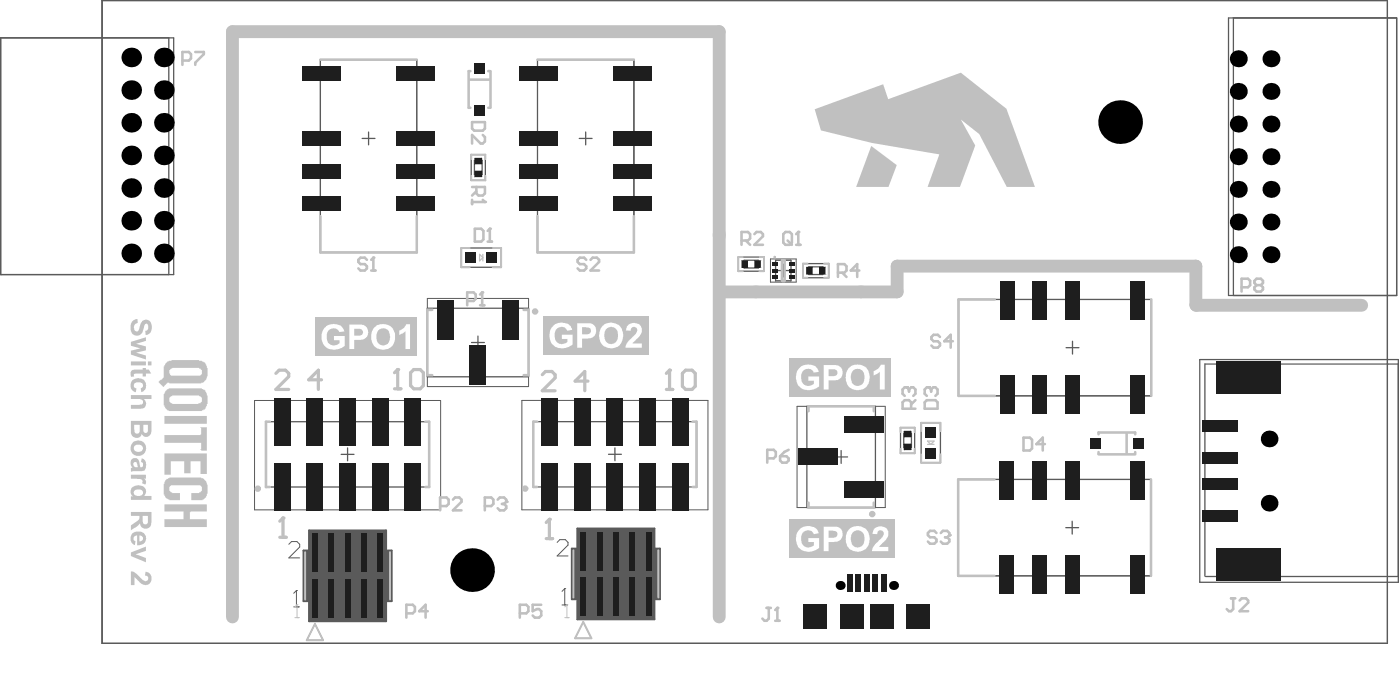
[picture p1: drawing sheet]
<svg xmlns="http://www.w3.org/2000/svg" width="363mm" height="175mm" viewBox="0 0 363 175" stroke-linecap="round" stroke-linejoin="round" font-family="sans-serif">
<path d="M26.4 .1h333v166.3h-333z" fill="none" stroke="#5a5a5a" stroke-width=".26"/>
<g fill="#5a5a5a">
<path d="M79.5 143.3h21.1v11.4h-21.1z"/>
<path d="M80.1 137.2h19.9v5.2h1.5v13.1h-1.5v5.2h-19.9v-5.2h-1.5v-13.1h1.5z"/>
<path d="M149 142.8h21.1v11.4h-21.1z"/>
<path d="M149.6 136.7h19.9v5.2h1.5v13.1h-1.5v5.2h-19.9v-5.2h-1.5v-13.1h1.5z"/>
</g>
<path d="M80.1 137.2h19.9v5.2h1.5v13.1h-1.5v5.2h-19.9v-5.2h-1.5v-13.1h1.5zM149.6 136.7h19.9v5.2h1.5v13.1h-1.5v5.2h-19.9v-5.2h-1.5v-13.1h1.5z" fill="none" stroke="#5a5a5a" stroke-width=".51"/>
<g fill="none" stroke="#5a5a5a" stroke-width=".33">
<path d="M.2 9.8h44.8v61.2h-44.8zM26.4 .1h333v166.3h-333zM43.7 9.8v61.2M108 15.4h-25v49.9h25v-49.8M164.2 15.4h-25v49.9h25v-49.8M318.2 4.6h43.6v71.8h-43.6zM319.5 4.6v71.8M93.8 35.8h3.3M95.5 34.2v3.3M150.1 35.8h3.3M151.7 34.2v3.3M122.1 40h3.6v6.7h-3.6z"/>
<path d="M122.9 41.5h2v3.7h-2zM110.7 79.7h26.2v17.8h-26.2zM119.5 64.2h10.3v4.9h-10.3zM191.3 66.5h6.6v3.7h-6.6zM192.8 67.3h3.6v2h-3.6zM200.9 67.3h4v5.3h-4zM201.2 70h3.4M202.9 68.3v3.4M208 68.2h6.7v3.7h-6.7zM209.5 69h3.7v2h-3.7zM122.1 88.6h3.4M123.8 86.9v3.4"/>
<path d="M276.2 89.9h3.3M277.8 88.3v3.3M310.8 93h51.4v57.6h-51.4zM312.1 94.1v55M312.3 94.2h49.9M68.9 109.2v16.7M69 109.1h42.1M88.4 117.5h3.3M90 115.9v3.3M111.2 109.1v16.9h-42.3M138.1 109.2v16.6M138.2 109.1h42.1"/>
<path d="M157.6 117.5h3.4M159.3 115.9v3.3M180.4 109.1v16.9h-42.3M209 105.1h17.8v26.2h-17.8zM216.2 118.2h3.4M217.9 116.5v3.4M233.3 110.6h3.6v6.7h-3.6zM234.1 112.1h2v3.7h-2zM238.6 109.4h5v10.3h-5zM298.1 102.4h-49.8v-24.9h49.9v24.9M276.1 136.5h3.3M277.7 134.8v3.4"/>
<path d="M298 149h-49.8v-25h49.9v25M312.3 149.1h49.9"/>
</g>
<g fill="none" stroke="#5a5a5a" stroke-width=".26">
<path d="M26.4 .1h333v166.3h-333zM83 15.4h25v49.9h-25zM139.2 15.4h25v49.9h-25zM110.7 77.2h26.2v22.8h-26.2zM199.6 67h6.6v6h-6.6zM248.3 77.5h49.9v24.9h-49.9zM65.9 103.6h48.2v28.3h-48.2zM135.2 103.6h48.2v28.3h-48.2zM206.5 105.1h22.8v26.2h-22.8zM248.2 124h49.9v25h-49.9zM74.8 140.8l.7-.7h1.4l.7 .7v.7l-2.8 2.8h2.8M76.1 157h1.4"/>
<path d="M76.8 152.8h.1M76.8 152.8v4.2M76.8 152.8l-.7 .7M79.5 143.3h21.1v11.4h-21.1zM144.3 140.3l.7-.7h1.4l.7 .7v.7l-2.8 2.8h2.8M145.6 156.5h1.4M146.3 152.3h.1M146.3 152.3v4.2M146.3 152.3l-.7 .7M149 142.8h21.1v11.4h-21.1zM81.6 161.4l2.1 4.2h-4.2zM151.1 160.9l2.1 4.2h-4.2z"/>
</g>
<g fill="#c0c0c0">
<path d="M225.7 37.8l6.6 4.9-2.1 5.7h-8.4z"/>
<path d="M42.6 107.6h11v2h-11z"/>
<path d="M42.6 130.5h11v1.8h-4.2l-.2 .2v1.8h4.4v2h-11v-2h4.9v-2h-4.9z"/>
<path d="M43 124.1l.5-.2v-.2h.4v-.2h8.2v.2h.6v.2a2.36 2.36 0 0 1 1.1 2 4.1 4.1 0 0 1-.4 2.6l-.6 .7h-.3v.2h-2.9v-1.8h2v-.2h.3v-.2a.94 .94 0 0 0 .4-1.3h-.2l-.2-.4h-7.7v.2a.94 .94 0 0 0-.3 1.3l.3 .2v.2h.4v.2h2v1.8h-2.7v-.2l-.8-.2a3.1 3.1 0 0 1-.7-2.4v-1.4h.2v-.6h.2z"/>
<path d="M42.6 117.3h11v5.3h-1.7v-3.3h-2.5v3.1h-1.7v-3.1h-3.5v3.5h-1.6z"/>
<path d="M42.6 112.6h9.3l.2-.2v-1.7l-.2-.2h1.7v6.1h-1.5l-.2-.2 .2-.2v-1.6h-9.5z"/>
<path d="M211 28.3l17.8-6.5 1.3 3.9 18.8-6.9 11.8 9.3 7.4 20.3h-7.3l-7.1-13.7-4.8-3.8 3.7 6.7-3.9 10.8h-8.4l3-8.5-17.4-2.9-13.2-3.3z"/>
<path d="M43.3 93.5l1.1-.2v-.1h7.2v.1h.7v.2h.4v.2h.3l.4 .7a4.8 4.8 0 0 1 0 3.7l-.7 .9h-.6v.2h-8.2v-.2h-.6l-.9 1.1-.9-.9a.37 .37 0 0 1-.4-.4 .37 .37 0 0 1 .4-.3v-.2h.4l.1-.4a.94 .94 0 0 0 .4-1.3v-.7a2.34 2.34 0 0 1 .9-2.2zM43.9 95.7v.9h.2l.1 .6h7.7v-.2a.94 .94 0 0 0 .4-1.3h-.2l-.2-.3h-.3v-.2h-7v.2h-.4l-.1 .3z"/>
<path d="M43 101h.1l.2-.3h.4v-.2h8.6v.2l.7 .1 .4 .8a4.8 4.8 0 0 1 0 3.6l-.4 .8-.7 .2v.1h-8.6v-.1l-.6-.2a3.1 3.1 0 0 1-.7-2.4v-1.7h.2v-.3h.2zM43.9 102.9v.1a.82 .82 0 0 0 .3 1.1v.2h.4v.2h6.8v-.2h.5v-.2a.94 .94 0 0 0 .4-1.2h-.2l-.2-.4h-.3v-.2h-7v.2h-.4v.2z"/>
</g>
<g fill="none" stroke="#c0c0c0" stroke-width=".66">
<path d="M83 15.4h25M121.9 18.4h-.5v9.5M126.5 18.4h.4M127.1 18.4v9.5M139.2 15.4h25M121.4 27.9h.5M121.7 20.6h5.1M126.5 27.9h.4M83 55.9v9.4h25v-9.4M123 59.2h1.7l.5 .5v2.3l-.5 .5h-1.7zM126.9 59.2v3.3M139.2 55.9v9.4h25v-9.4"/>
<path d="M126.3 62.5h1.1M202.6 67.3h.7v5.3h-.7zM257.7 77.5h-9.4v24.9h9.4M298.2 77.5v24.9M112 80.2h-1.3v16.9h1.3M135.6 80.2h1.3v16.9h-1.3M69.9 109.1h-1v16.9h1M110.2 109.1h1v16.9h-1M139.1 109.1h-1v16.9h1M179.4 109.1h1v16.9h-1M209.4 106.4v-1.3h16.9v1.3M284.6 112.3v-.4h9.4l.1 .4"/>
<path d="M284.6 117v.4M284.6 117.5h9.4M291.8 112.2v5M294.1 117v.4M209.4 130v1.3h16.9v-1.3M257.6 124h-9.4v25h9.4M298.1 124v25"/>
</g>
<g fill="none" stroke="#c0c0c0" stroke-width=".51">
<path d="M122.1 41.2v-1.2h3.6v1.2M122.1 45.5v1.2h3.6v-1.2M121.7 64.2h-2.2v4.9h2.2M127.7 64.2h2.1v4.9h-2.1M192.4 66.5h-1.1v3.7h1.1M196.7 66.5h1.2v3.7h-1.2M209.2 68.2h-1.2v3.7h1.2M213.5 68.2h1.2v3.7h-1.2M233.3 111.8v-1.2h3.6v1.2M233.3 116.1v1.2h3.6v-1.2M238.6 111.5v-2.1h5v2.1M238.6 117.5v2.2h5v-2.2"/>
<path d="M79 142.9v12.2M101 142.9v12.2M148.5 142.4v12.2M170.5 142.4v12.2M81.6 161.4l2.1 4.2h-4.2zM151.1 160.9l2.1 4.2h-4.2z"/>
</g>
<path d="M124.2 65.8l.9 .8-.9 .9zM125.1 65.8v1.7M240.3 114.1h1.7l-.9 .9zM240.3 115h1.7" fill="none" stroke="#c0c0c0" stroke-width=".33"/>
<path d="M187.2 75.5h45.2v-6.7h77.4l.1 10.2h42.8M60.2 159.6v-151.4h126.1v151.4" fill="none" stroke="#c0c0c0" stroke-width="3.3"/>
<circle cx="126.9" cy="59.2" r=".33" fill="#c0c0c0"/>
<path d="M126.9 59.2l-.6 .5M198.6 157.3h1.1M199.1 157.3v2.7l-.5 .6h-.6l-.5-.6M201.4 157.3v3.3M200.8 160.6h1.1" fill="none" stroke="#c0c0c0" stroke-width=".66"/>
<path d="M76.4 159.8h1.1M76.9 156.5h.1M76.9 156.5v3.3M76.9 156.5l-.5 .5M146.3 159.8h1.1M146.9 156.5h.1M146.9 156.5v3.3M146.9 156.5l-.6 .5" fill="none" stroke="#c0c0c0" stroke-width=".26"/>
<circle cx="201.4" cy="157.3" r=".33" fill="#c0c0c0"/>
<path d="M201.4 157.3l-.6 .5" fill="none" stroke="#c0c0c0" stroke-width=".66"/>
<g fill="#c0c0c0">
<path d="M34.3 83.1l.7-.5 .6-.1 .1 1a1.13 1.13 0 0 0-1 1 1.13 1.13 0 0 0 .7 1.2 1.35 1.35 0 0 0 .8-1.3l.1-.1a1.51 1.51 0 0 1 1.2-1.6 1.51 1.51 0 0 1 1.7 1.1 2.06 2.06 0 0 1-1.5 2.9l-.1-1.1a.97 .97 0 0 0 .8-.9 .97 .97 0 0 0-.6-1l-.3 .3-.3 .9a1.78 1.78 0 0 1-2.6 1.7 2.72 2.72 0 0 1-.3-3.5z"/>
<path d="M33.9 88.4l3.9-1.1v.9l-2.5 .7 2.5 .7v1l-2.5 .6 2.5 .8v1l-3.9-1.3v-1l2.5-.6-2.5-.6z"/>
<path d="M33.9 96l.8-.4h2.3v-.4h.8v.4h.8l.6 1h-1.4v.8h-.8v-.8l-2 .1a.38 .38 0 0 0-.4 .3 .38 .38 0 0 0 .2 .4l-.9 .1z"/>
<path d="M34.3 98.4v-.1a2.28 2.28 0 0 1 3.2 .4 1.84 1.84 0 0 1-.9 2.8l-.2-1.1a.79 .79 0 0 0 .6-.9 .79 .79 0 0 0-1-.6 .93 .93 0 0 0-1.1 .2 .93 .93 0 0 0-.1 1.2l.5 .2-.1 1a1.83 1.83 0 0 1-.9-3.1z"/>
<path d="M33.9 102.2h5.3v1l-1.9 .1a1.39 1.39 0 0 1 .4 1.7 1.39 1.39 0 0 1-1.5 .8h-2.3v-1.1h2.1a.8 .8 0 0 0 .9-.2 .8 .8 0 0 0 .1-.9l-.7-.4h-2.4z"/>
<path d="M33.9 122.8h3.9v1h-.6a.96 .96 0 0 1 .4 1.6l-.8-.4a.72 .72 0 0 0 0-.8 .72 .72 0 0 0-.9-.3l-2-.1z"/>
<path d="M33.9 142.9l3.9-1.5v1.1l-2.7 .9 2.7 1v1.1l-3.9-1.6z"/>
<path d="M33.9 147.7v.1a3.8 3.8 0 0 1 2.5 1.7 1.62 1.62 0 0 0 1.7 .7 .72 .72 0 0 0 .3-.9 .72 .72 0 0 0-.9-.4l.2-1a1.74 1.74 0 0 1 1.4 2.7 1.74 1.74 0 0 1-3-.1l-1.3-1.2v2.1h-.9z"/>
<path d="M38.3 93.5h.9v1h-.9zM33.9 93.5h3.9v1h-3.9z"/>
<path d="M37.1 109.9v1.4a.65 .65 0 0 0 .9 .7 .65 .65 0 0 0 .3-1v-1.1zM34.8 109.9v1.3a.72 .72 0 0 0 .8 1 .72 .72 0 0 0 .6-1v-1.3zM33.9 108.9h5.3v2.3a1.45 1.45 0 0 1-.4 1.5 1.45 1.45 0 0 1-1.6 .2l-.5-.6a1.5 1.5 0 0 1-2 .9 1.5 1.5 0 0 1-.8-2z"/>
<path d="M34.8 115.5a1.16 1.16 0 0 0 .7 1.4 1.16 1.16 0 0 0 1.5-.7 1.18 1.18 0 0 0-.8-1.2 1.18 1.18 0 0 0-1.4 .4zM33.8 115.9a2.02 2.02 0 0 1 4 0 2.02 2.02 0 0 1-4 0z"/>
<path d="M34.6 119.8a.85 .85 0 0 0 .2 1 .85 .85 0 0 0 1 .1l-.2-.4a.78 .78 0 0 0-.8-1zM34 118.9a1.27 1.27 0 0 1 1.5-.3 1.27 1.27 0 0 1 .7 1.4 .63 .63 0 0 0 .5 .9 .75 .75 0 0 0 .3-.8 .75 .75 0 0 0-.5-.6l.2-.9a1.96 1.96 0 0 1 .8 3l-.6 .3h-2.6l-.4 .2v-1.1l.4-.1a1.69 1.69 0 0 1-.3-2z"/>
<path d="M34 126.4l.1-.1a2.3 2.3 0 0 1 3.6 .2 1.54 1.54 0 0 1-.4 1.8h1.9v1h-5.3v-.9h.5a1.51 1.51 0 0 1-.4-2zM34.9 126.8a.91 .91 0 0 0-.1 1.1 .91 .91 0 0 0 1.1 .4 .92 .92 0 0 0 1.1-1 .92 .92 0 0 0-1.3-.7z"/>
<path d="M37 133.5v1.1a.76 .76 0 0 0 .3 .9 .76 .76 0 0 0 1-.3v-1.7zM33.9 132.5h5.3v2.3a1.54 1.54 0 0 1-.7 1.7 1.54 1.54 0 0 1-1.8-.2l-.3-.4-.1-.6-.5 .7-1.9 1.2v-1.3l1.4-.9a1.15 1.15 0 0 0 .8-1.2v-.3h-2.2z"/>
<path d="M36.1 138.5v1.6a.78 .78 0 0 0 .9-.8 .78 .78 0 0 0-.9-.8zM34.3 138l.8-.4a1.9 1.9 0 0 1 2.4 .6 1.9 1.9 0 0 1-.2 2.4l-1.2 .5h-.6v-2.6a.75 .75 0 0 0-.9 .5 .75 .75 0 0 0 .5 1l-.2 1.1a1.92 1.92 0 0 1-.6-3.1z"/>
</g>
<path d="M95 67.2l-.5-.5h-1.1l-.6 .5v.6l.6 .5h1.1l.5 .6v.5l-.5 .6h-1.1l-.6-.6M96.2 70h1.1M96.7 66.7v3.3" fill="none" stroke="#c0c0c0" stroke-width=".66"/>
<circle cx="96.7" cy="66.7" r=".33" fill="#c0c0c0"/>
<path d="M96.7 66.7l-.5 .5M151.9 67.2l-.6-.5h-1.1l-.6 .5v.6l.6 .5h1.1l.6 .6v.5l-.6 .6h-1.1l-.6-.6M153 67.2l.5-.5h1.1l.6 .5v.6l-2.2 2.2h2.2M192.1 62.2h1.7l.5-.5v-1.1l-.5-.6h-1.7v3.3M193.2 62.2l1.1 1.1M195.4 60.6l.6-.6h1.1l.5 .6v.5l-2.2 2.2h2.2M202.9 60.6l.6-.6h1.1l.5 .6v2.2l-.5 .5h-1.1l-.6-.5zM204 62.2l1.1 1.1M206.2 63.3h1.1M206.8 60v3.3" fill="none" stroke="#c0c0c0" stroke-width=".66"/>
<circle cx="206.8" cy="60" r=".33" fill="#c0c0c0"/>
<path d="M206.8 60l-.6 .6M243.5 87.2l-.6-.6h-1.1l-.5 .6v.5l.5 .6h1.1l.6 .5v.6l-.6 .5h-1.1l-.5-.5M246.8 88.3h-2.2l1.7-1.7v3.3" fill="none" stroke="#c0c0c0" stroke-width=".66"/>
<path d="M72.5 139h1.6M73.3 134v5" fill="none" stroke="#c0c0c0" stroke-width=".83"/>
<circle cx="73.3" cy="134" r=".42" fill="#c0c0c0"/>
<path d="M71.5 96.6l.8-.8h1.7l.8 .8v.8l-3.3 3.4h3.3M83.3 98.3h-3.3l2.5-2.5v5M73.3 134l-.8 .8" fill="none" stroke="#c0c0c0" stroke-width=".83"/>
<path d="M125.6 130.9h1.6l.6-.5v-1.1l-.6-.6h-1.6v3.3M128.9 129.3l.6-.6h1.1l.5 .6v.5" fill="none" stroke="#c0c0c0" stroke-width=".66"/>
<circle cx="131.1" cy="129.8" r=".33" fill="#c0c0c0"/>
<path d="M121 77.9h1.7l.5-.6v-1.1l-.5-.6h-1.7v3.4M124.3 79h1.2M124.9 75.6v3.4M114 130.9h1.7l.5-.5v-1.1l-.5-.6h-1.7v3.3M117.3 129.3l.6-.6h1.1l.5 .6v.5l-2.2 2.2h2.2M130 130.4h.6M130.6 130.4l.5 .5v.6l-.5 .5h-1.1l-.6-.5M131.1 129.8l-.5 .6" fill="none" stroke="#c0c0c0" stroke-width=".66"/>
<circle cx="124.9" cy="75.6" r=".33" fill="#c0c0c0"/>
<path d="M122.3 48.4h3.3v1.6l-.5 .6h-1.1l-.6-.6v-1.6M122.3 51.7v1.1M122.3 52.3h3.3M123.4 49.5l-1.1 1.1M124.9 75.6l-.6 .6" fill="none" stroke="#c0c0c0" stroke-width=".66"/>
<circle cx="125.6" cy="52.3" r=".33" fill="#c0c0c0"/>
<path d="M125.1 51.7l.5 .6M134.7 158.7h1.6l.6-.6v-1.1l-.6-.5h-1.6v3.3M140.2 156.5h-2.2v1.6l1.1-.5h.5l.6 .5v1.1l-.6 .6h-1.1l-.5-.6" fill="none" stroke="#c0c0c0" stroke-width=".66"/>
<path d="M141.5 139.3h1.6M142.3 134.4v4.9" fill="none" stroke="#c0c0c0" stroke-width=".83"/>
<circle cx="142.3" cy="134.4" r=".42" fill="#c0c0c0"/>
<path d="M140.5 96.9l.8-.8h1.7l.8 .8v.9l-3.3 3.3h3.3M152.3 98.6h-3.3l2.5-2.5v5M173.4 95.8v5M172.6 100.8h1.7M142.3 134.4l-.8 .8" fill="none" stroke="#c0c0c0" stroke-width=".83"/>
<circle cx="173.4" cy="95.8" r=".42" fill="#c0c0c0"/>
<path d="M173.4 95.8l-.8 .8M176.8 96.6l.8-.8h1.7l.8 .8v3.3l-.8 .9h-1.7l-.8-.9z" fill="none" stroke="#c0c0c0" stroke-width=".83"/>
<path d="M198.7 118.6h1.7l.6-.6v-1.1l-.6-.5h-1.7v3.3M202.1 118h1.6l.6 .6v.5l-.6 .6h-1.1l-.5-.6zM204.3 116.4l-1.1 .5-1.1 1.1M234.9 100.2h-.5l-.6 .6v1.1l.6 .5M236 105.7v-1.6l-.5-.6h-1.1l-.6 .6v1.6h3.3M237.1 103.5l-1.1 1.1" fill="none" stroke="#c0c0c0" stroke-width=".66"/>
<circle cx="234.9" cy="100.2" r=".33" fill="#c0c0c0"/>
<g fill="none" stroke="#c0c0c0" stroke-width=".66">
<path d="M122.3 31.6h3.3v1.7l-.5 .5h-2.3l-.5-.5zM125.1 34.9l.5 .6v1.1l-.5 .5h-.6l-2.2-2.2v2.2M217.1 70.5h1.6l.6-.5v-1.1l-.6-.6h-1.6v3.4M218.2 70.5l1.1 1.2M222.6 70h-2.2l1.7-1.7v3.4M321.6 74.3h1.7l.5-.5v-1.1l-.5-.6h-1.7v3.3M325.5 73.8l-.6-.6v-.5l.6-.6h1.1l.6 .6v.5l-.6 .6M325.5 73.8l-.6 .5v.6l.6 .5h1.1l.6-.5v-.6l-.6-.5M325.5 73.8h1.1M234.9 100.2l.6 .6M235.5 100.8v.5M235.5 100.8l.5-.6h.6l.5 .6v1.1l-.5 .5"/>
<path d="M265.1 113.2h1.7l.5 .6v2.2l-.5 .5h-1.7zM270.7 114.9h-2.2l1.6-1.7v3.3M105.3 158.7h1.6l.6-.6v-1.1l-.6-.5h-1.6v3.3M110.8 158.1h-2.2l1.7-1.6v3.3M318.9 154.8h1.1M319.4 154.8v2.8l-.5 .5h-.6l-.5-.5M321.1 155.4l.6-.6h1.1l.5 .6v.5l-2.2 2.2h2.2"/>
</g>
<path d="M103 95.6v5M102.2 100.6h1.7" fill="none" stroke="#c0c0c0" stroke-width=".83"/>
<circle cx="103" cy="95.6" r=".42" fill="#c0c0c0"/>
<path d="M103 95.6l-.8 .8M106.4 96.4l.8-.8h1.6l.9 .8v3.4l-.9 .8h-1.6l-.8-.8z" fill="none" stroke="#c0c0c0" stroke-width=".83"/>
<path d="M47.3 15.7h1.6l.6-.6v-1.1l-.6-.5h-1.6v3.3M50.6 13.5h2.2v.5l-2.2 2.2v.6M242.6 137.9l-.6-.6h-1.1l-.5 .6v.5l.5 .6h1.1l.6 .6v.5l-.6 .6h-1.1l-.5-.6M243.7 137.9l.5-.6h1.2l.5 .6v.5" fill="none" stroke="#c0c0c0" stroke-width=".66"/>
<circle cx="245.9" cy="138.4" r=".33" fill="#c0c0c0"/>
<path d="M239.5 104.1l.6-.6h2.2l.6 .6v1.6h-3.4zM240.6 100.2h-.5l-.6 .6v1.1l.6 .5M244.8 139h.6M245.4 139l.5 .6v.5l-.5 .6h-1.2l-.5-.6M245.9 138.4l-.5 .6" fill="none" stroke="#c0c0c0" stroke-width=".66"/>
<circle cx="240.6" cy="100.2" r=".33" fill="#c0c0c0"/>
<path d="M240.6 100.2l.6 .6M241.2 100.8v.5M241.2 100.8l.6-.6h.5l.6 .6v1.1l-.6 .5" fill="none" stroke="#c0c0c0" stroke-width=".66"/>
<path d="M81.7 82.1h26.2v10h-26.2z" fill-rule="evenodd" fill="#c0c0c0"/>
<g fill="#fff">
<path d="M84 84.9l.1-.1a3.3 3.3 0 0 1 4.6-.1l.5 1-1.3 .2a1.64 1.64 0 0 0-2.7-.5 2.54 2.54 0 0 0-.5 2.3v.3a1.91 1.91 0 0 0 3.3 .8v-.8h-1.5v-1.1h2.8l-.1 2.6a3.8 3.8 0 0 1-5.4-.4l-.2-.6a3.7 3.7 0 0 1 .4-3.5z"/>
<path d="M103.4 85.5l1.3-.7 .5-.9h1v6.4h-1.2v-4.6l-1.6 1z"/>
<path d="M91.8 85.1v1.7h.9a.97 .97 0 0 0 1.1-.3 .97 .97 0 0 0 0-1.2l-.5-.2zM90.5 84h2.4a2.03 2.03 0 0 1 2.4 1.9 2.03 2.03 0 0 1-2.4 2h-1.1v2.4h-1.3z"/>
<path d="M97.9 85.5l-.1 .2a2.65 2.65 0 0 0 .7 3.5 1.89 1.89 0 0 0 2.1-.4 1.89 1.89 0 0 0 .4-2 1.74 1.74 0 0 0-1.1-1.8 1.74 1.74 0 0 0-2 .5zM97 84.6a3.2 3.2 0 0 1 3.9-.3 3.2 3.2 0 0 1 1.3 3.7 3.1 3.1 0 0 1-3.6 2.4 3.1 3.1 0 0 1-2.4-3.6l.2-1.2z"/>
</g>
<path d="M140.7 81.8h27.3v9.9h-27.3z" fill-rule="evenodd" fill="#c0c0c0"/>
<g fill="#fff">
<path d="M143.4 84.1a3.3 3.3 0 0 1 4.5 .5l.3 .7-1.2 .3a1.8 1.8 0 0 0-2.3-.8 1.8 1.8 0 0 0-1 2.2 1.93 1.93 0 0 0 2.7 1.9l.6-.5v-.7h-1.5v-1.1h2.8v2.5l-.1 .1a3.6 3.6 0 0 1-5.6-.9 4.1 4.1 0 0 1 .8-4.2z"/>
<path d="M162.8 84l.2-.1a2.39 2.39 0 0 1 2.8 .1 2.31 2.31 0 0 1-.6 3.4l-1.3 1.5h2.4v1.1h-4.3v-.2a5.7 5.7 0 0 1 2.4-3.1 1.36 1.36 0 0 0 .3-2 .87 .87 0 0 0-.9 0 .87 .87 0 0 0-.4 .9l-1.3-.1 .4-1.1z"/>
<path d="M150.8 84.6v1.9h.9a.97 .97 0 0 0 1.3-.5 .97 .97 0 0 0-.5-1.3zM149.5 83.6h2.4a2.04 2.04 0 0 1 2.5 1.9 2.04 2.04 0 0 1-2.3 2.1h-1.3v2.4h-1.3z"/>
<path d="M157 85.1l-.1 .3a2.48 2.48 0 0 0 1 3.5 1.88 1.88 0 0 0 2.2-2.2v-.3a1.87 1.87 0 0 0-1.9-1.8l-.6 .1zM156.1 84.2h.1a3.2 3.2 0 0 1 4.1 0 3.2 3.2 0 0 1 .8 4.1 2.78 2.78 0 0 1-3.6 1.7 3.2 3.2 0 0 1-2.1-4.5z"/>
</g>
<path d="M204.6 92.6h26.3v10h-26.3z" fill-rule="evenodd" fill="#c0c0c0"/>
<g fill="#fff">
<path d="M206.8 95.5l.1-.1a3.2 3.2 0 0 1 4.6-.3l.3 .4 .3 .7-1.3 .2a1.8 1.8 0 0 0-2.3-.8 1.8 1.8 0 0 0-1 2.2 1.9 1.9 0 0 0 1.2 1.9 1.9 1.9 0 0 0 2.1-.4v-.8h-1.4v-1.1h2.8v2.6a3.9 3.9 0 0 1-5.5-.4l-.3-.6a3.8 3.8 0 0 1 .3-3.3z"/>
<path d="M226.3 96l1.1-.5 .8-1.1h1v6.4h-1.3v-4.6l-1.6 .9z"/>
<path d="M214.6 95.5v1.8h1a.95 .95 0 0 0 1.2-.4 .95 .95 0 0 0-.4-1.3zM213.4 94.4h2.3a1.98 1.98 0 0 1 2.5 2.5 2.16 2.16 0 0 1-2.4 1.5h-1.2v2.4h-1.2z"/>
<path d="M220.8 96l-.1 .2a2.78 2.78 0 0 0 .5 3.4 1.81 1.81 0 0 0 1.9-.1 1.81 1.81 0 0 0 .8-1.7 1.98 1.98 0 0 0-1.8-2.4l-1 .3zM219.8 95.3a3.2 3.2 0 0 1 4.2-.4 3.2 3.2 0 0 1 1 4 3.1 3.1 0 0 1-3.5 2 3.1 3.1 0 0 1-2.5-3.3l.4-1.6z"/>
</g>
<path d="M204.6 134.4h27.3v9.9h-27.3z" fill-rule="evenodd" fill="#c0c0c0"/>
<g fill="#fff">
<path d="M207.2 136.8a3.3 3.3 0 0 1 4.6 .5l.3 .6-1.3 .3a1.77 1.77 0 0 0-2.1-.9 1.77 1.77 0 0 0-1.2 2.1v.3a1.9 1.9 0 0 0 1.2 1.8 1.9 1.9 0 0 0 2-.3l.1-1h-1.4v-1h2.8v2.5l-.2 .1a3.7 3.7 0 0 1-5.3-.4l-.2-.4a4.1 4.1 0 0 1 .7-4.2z"/>
<path d="M226.6 136.7l.1-.1a2.4 2.4 0 0 1 3.1 .2 2.61 2.61 0 0 1-1.1 3.6l-1 1.1h2.4v1.1h-4.2v-.2a5.7 5.7 0 0 1 2.4-3.1l.1-.3a.98 .98 0 0 0 .5-1.1 .98 .98 0 0 0-.9-.7l-.6 .2-.2 .8-1.2-.1z"/>
<path d="M214.6 137.3v1.8h1a1.02 1.02 0 0 0 1.3-1.2l-.6-.5zM213.4 136.3h2.3a2.03 2.03 0 0 1 2.6 1.8 2.03 2.03 0 0 1-2.3 2.1h-1.4v2.4h-1.2z"/>
<path d="M220.8 137.8l-.1 .1a2.74 2.74 0 0 0 .5 3.4 1.75 1.75 0 0 0 1.9 .1 1.75 1.75 0 0 0 .8-1.8l-.1-1.4a1.85 1.85 0 0 0-3-.4zM219.8 137.1a3.2 3.2 0 0 1 4.2-.4 3.2 3.2 0 0 1 1 4 3.1 3.1 0 0 1-3.6 1.9 3.1 3.1 0 0 1-2.3-3.4l.3-1.5z"/>
</g>
<g fill="none" stroke="#c0c0c0" stroke-width=".83">
<circle cx="138.6" cy="80.6" r=".42"/>
<circle cx="66.8" cy="126.4" r=".42"/>
<circle cx="136" cy="126.4" r=".42"/>
<circle cx="225.9" cy="133" r=".42"/>
</g>
<circle cx="200.7" cy="66.5" r=".17" fill="none" stroke="#c0c0c0" stroke-width=".33"/>
<g fill="#000">
<circle cx="34" cy="14.9" r="2.53"/>
<circle cx="42.5" cy="14.9" r="2.53"/>
<circle cx="320.8" cy="15.2" r="2.2"/>
<circle cx="329.2" cy="15.2" r="2.2"/>
<circle cx="34" cy="23.3" r="2.53"/>
<circle cx="34" cy="31.8" r="2.53"/>
<circle cx="42.5" cy="31.8" r="2.53"/>
<circle cx="42.5" cy="23.3" r="2.53"/>
<circle cx="290.2" cy="31.6" r="5.7"/>
<circle cx="320.8" cy="32.1" r="2.2"/>
<circle cx="320.8" cy="23.6" r="2.2"/>
<circle cx="329.2" cy="32.1" r="2.2"/>
<circle cx="329.2" cy="23.6" r="2.2"/>
<circle cx="34" cy="57.1" r="2.53"/>
<circle cx="34" cy="48.7" r="2.53"/>
<circle cx="34" cy="40.2" r="2.53"/>
<circle cx="42.5" cy="48.7" r="2.53"/>
<circle cx="42.5" cy="57.1" r="2.53"/>
<circle cx="42.5" cy="40.2" r="2.53"/>
<circle cx="320.8" cy="40.5" r="2.2"/>
<circle cx="320.8" cy="57.4" r="2.2"/>
<circle cx="320.8" cy="49" r="2.2"/>
<circle cx="329.2" cy="57.4" r="2.2"/>
<circle cx="329.2" cy="49" r="2.2"/>
<circle cx="329.2" cy="40.5" r="2.2"/>
<circle cx="34" cy="65.5" r="2.53"/>
<circle cx="42.5" cy="65.5" r="2.53"/>
<circle cx="320.8" cy="65.9" r="2.2"/>
<circle cx="329.2" cy="65.9" r="2.2"/>
<circle cx="328.8" cy="113.6" r="2.16"/>
<circle cx="328.8" cy="130.2" r="2.16"/>
<circle cx="122.3" cy="147.5" r="5.7"/>
<circle cx="217.6" cy="151.5" r="1.16"/>
<circle cx="231.5" cy="151.5" r="1.16"/>
</g>
<g fill="#1e1e1e">
<path d="M123 40.8h1.8l.1 1.6-1.9 .1z" fill-rule="evenodd"/>
<path d="M122.8 27.3h2.8v2.8h-2.8z" fill-rule="evenodd"/>
<path d="M192.1 67.5h1.7l-.2 1.8-1.5-.1z" fill-rule="evenodd"/>
<path d="M199.9 67.8h1.5v1h-1.5z" fill-rule="evenodd"/>
<path d="M199.9 69.5h1.5v1h-1.5z" fill-rule="evenodd"/>
<path d="M204.4 69.5h1.5v1h-1.5z" fill-rule="evenodd"/>
<path d="M204.4 67.8h1.5v1h-1.5z" fill-rule="evenodd"/>
<path d="M234.2 114.8h1.8l.1 1.5-1.9 .1z" fill-rule="evenodd"/>
<path d="M293.5 113.3h2.7v2.8h-2.7z" fill-rule="evenodd"/>
<path d="M85 149.9h1.6v10h-1.6z" fill-rule="evenodd"/>
<path d="M89.3 149.9h1.5v10h-1.5z" fill-rule="evenodd"/>
<path d="M97.7 149.9h1.6v10h-1.6z" fill-rule="evenodd"/>
<path d="M96.4 119.9h4.2v12.2h-4.2z" fill-rule="evenodd"/>
<path d="M123 44.2h1.8l.1 1.5-1.9 .1z" fill-rule="evenodd"/>
<path d="M122.8 16.2h2.8v2.8h-2.8z" fill-rule="evenodd"/>
<path d="M130.2 77.6h4.2v10.2h-4.2z" fill-rule="evenodd"/>
<path d="M150.3 149.4h1.5v10h-1.5z" fill-rule="evenodd"/>
<path d="M158.8 149.4h1.5v10h-1.5z" fill-rule="evenodd"/>
<path d="M157.2 119.9h4.2v12.2h-4.2z" fill-rule="evenodd"/>
<path d="M163 149.4h1.5v10h-1.5z" fill-rule="evenodd"/>
<path d="M199.9 71.2h1.5v1h-1.5z" fill-rule="evenodd"/>
<path d="M204.4 71.2h1.5v1h-1.5z" fill-rule="evenodd"/>
<path d="M212.2 69.2h1.6l-.1 1.8-1.5-.1z" fill-rule="evenodd"/>
<path d="M219.6 148.5h1.3v4.5h-1.3z" fill-rule="evenodd"/>
<path d="M228.2 148.5h1.3v4.5h-1.3z" fill-rule="evenodd"/>
<path d="M226 148.5h1.4v4.5h-1.4z" fill-rule="evenodd"/>
<path d="M223.9 148.5h1.3v4.5h-1.3z" fill-rule="evenodd"/>
<path d="M234.2 111.5h1.8l.1 1.5-1.9 .1z" fill-rule="evenodd"/>
<path d="M239.8 115.9h2.6v2.6h-2.6z" fill-rule="evenodd"/>
<path d="M239.8 110.5h2.6v2.7h-2.6z" fill-rule="evenodd"/>
<path d="M259 143.7h3.7v9.9h-3.7z" fill-rule="evenodd"/>
<path d="M259 119.4h3.7v10h-3.7z" fill-rule="evenodd"/>
<path d="M259.1 97.1h3.6v10h-3.6z" fill-rule="evenodd"/>
<path d="M259.1 72.8h3.6v10h-3.6z" fill-rule="evenodd"/>
<path d="M292.8 143.7h3.7v9.9h-3.7z" fill-rule="evenodd"/>
<path d="M292.8 119.4h3.7v10h-3.7z" fill-rule="evenodd"/>
<path d="M292.9 97.1h3.7v10h-3.7z" fill-rule="evenodd"/>
<path d="M292.9 72.8h3.7v10h-3.7z" fill-rule="evenodd"/>
<path d="M85 138.1h1.6v9.9h-1.6z" fill-rule="evenodd"/>
<path d="M89.3 138.1h1.5v9.9h-1.5z" fill-rule="evenodd"/>
<path d="M97.7 138.1h1.6v9.9h-1.6z" fill-rule="evenodd"/>
<path d="M96.4 103h4.2v12.2h-4.2z" fill-rule="evenodd"/>
<path d="M150.3 137.6h1.5v9.9h-1.5z" fill-rule="evenodd"/>
<path d="M158.8 137.6h1.5v9.9h-1.5z" fill-rule="evenodd"/>
<path d="M157.2 103h4.2v12.2h-4.2z" fill-rule="evenodd"/>
<path d="M163 137.6h1.5v9.9h-1.5z" fill-rule="evenodd"/>
<path d="M120.7 65.3h2.6v2.7h-2.6z" fill-rule="evenodd"/>
<path d="M126 65.3h2.7v2.7h-2.7z" fill-rule="evenodd"/>
<path d="M195.4 67.5h1.7l-.1 1.8-1.6-.1z" fill-rule="evenodd"/>
<path d="M282.4 113.3h2.8v2.8h-2.8z" fill-rule="evenodd"/>
<path d="M71 119.9h4.2v12.2h-4.2z" fill-rule="evenodd"/>
<path d="M93.5 149.9h1.5v10h-1.5z" fill-rule="evenodd"/>
<path d="M80.8 149.9h1.5v10h-1.5z" fill-rule="evenodd"/>
<path d="M79.5 119.9h4.2v12.2h-4.2z" fill-rule="evenodd"/>
<path d="M87.9 119.9h4.3v12.2h-4.3z" fill-rule="evenodd"/>
<path d="M78.3 42.4h10v3.7h-10z" fill-rule="evenodd"/>
<path d="M78.3 50.9h10v3.6h-10z" fill-rule="evenodd"/>
<path d="M78.3 17.1h10v3.6h-10z" fill-rule="evenodd"/>
<path d="M121.7 89.5h4.2v10.1h-4.2z" fill-rule="evenodd"/>
<path d="M113.2 77.6h4.3v10.2h-4.3z" fill-rule="evenodd"/>
<path d="M154.6 149.4h1.5v10h-1.5z" fill-rule="evenodd"/>
<path d="M140.3 119.9h4.2v12.2h-4.2z" fill-rule="evenodd"/>
<path d="M148.7 119.9h4.2v12.2h-4.2z" fill-rule="evenodd"/>
<path d="M134.6 42.4h10v3.7h-10z" fill-rule="evenodd"/>
<path d="M134.6 50.9h10v3.6h-10z" fill-rule="evenodd"/>
<path d="M134.6 17.1h10v3.6h-10z" fill-rule="evenodd"/>
<path d="M167.2 149.4h1.6v10h-1.6z" fill-rule="evenodd"/>
<path d="M174.1 119.9h4.2v12.2h-4.2z" fill-rule="evenodd"/>
<path d="M165.6 119.9h4.3v12.2h-4.3z" fill-rule="evenodd"/>
<path d="M208.8 69.2h1.7l-.1 1.8-1.6-.1z" fill-rule="evenodd"/>
<path d="M225.4 156.5h6v6.3h-6z" fill-rule="evenodd"/>
<path d="M217.7 156.5h6v6.3h-6z" fill-rule="evenodd"/>
<path d="M221.7 148.5h1.4v4.5h-1.4z" fill-rule="evenodd"/>
<path d="M218.7 124.5h10.2v4.3h-10.2z" fill-rule="evenodd"/>
<path d="M218.7 107.7h10.2v4.2h-10.2z" fill-rule="evenodd"/>
<path d="M275.9 143.7h3.7v9.9h-3.7z" fill-rule="evenodd"/>
<path d="M275.9 119.4h3.7v10h-3.7z" fill-rule="evenodd"/>
<path d="M267.5 97.1h3.7v10h-3.7z" fill-rule="evenodd"/>
<path d="M276 97.1h3.7v10h-3.7z" fill-rule="evenodd"/>
<path d="M276 72.8h3.7v10h-3.7z" fill-rule="evenodd"/>
<path d="M267.5 72.8h3.7v10h-3.7z" fill-rule="evenodd"/>
<path d="M311.3 132h9.3v3h-9.3z" fill-rule="evenodd"/>
<path d="M311.3 123.7h9.3v3h-9.3z" fill-rule="evenodd"/>
<path d="M311.3 117h9.3v3h-9.3z" fill-rule="evenodd"/>
<path d="M311.3 108.7h9.3v3h-9.3z" fill-rule="evenodd"/>
<path d="M71 103h4.2v12.2h-4.2z" fill-rule="evenodd"/>
<path d="M93.5 138.1h1.5v9.9h-1.5z" fill-rule="evenodd"/>
<path d="M80.8 138.1h1.5v9.9h-1.5z" fill-rule="evenodd"/>
<path d="M87.9 103h4.3v12.2h-4.3z" fill-rule="evenodd"/>
<path d="M79.5 103h4.2v12.2h-4.2z" fill-rule="evenodd"/>
<path d="M78.3 34h10v3.6h-10z" fill-rule="evenodd"/>
<path d="M154.6 137.6h1.5v9.9h-1.5z" fill-rule="evenodd"/>
<path d="M148.7 103h4.2v12.2h-4.2z" fill-rule="evenodd"/>
<path d="M140.3 103h4.2v12.2h-4.2z" fill-rule="evenodd"/>
<path d="M134.6 34h10v3.6h-10z" fill-rule="evenodd"/>
<path d="M167.2 137.6h1.6v9.9h-1.6z" fill-rule="evenodd"/>
<path d="M174.1 103h4.2v12.2h-4.2z" fill-rule="evenodd"/>
<path d="M165.6 103h4.3v12.2h-4.3z" fill-rule="evenodd"/>
<path d="M104.8 119.9h4.3v12.2h-4.3z" fill-rule="evenodd"/>
<path d="M102.6 50.9h10v3.6h-10z" fill-rule="evenodd"/>
<path d="M102.6 42.4h10v3.7h-10z" fill-rule="evenodd"/>
<path d="M102.6 17.1h10v3.6h-10z" fill-rule="evenodd"/>
<path d="M208.2 156.5h6v6.3h-6z" fill-rule="evenodd"/>
<path d="M206.9 116.1h10.1v4.2h-10.1z" fill-rule="evenodd"/>
<path d="M158.9 50.9h10v3.6h-10z" fill-rule="evenodd"/>
<path d="M158.9 42.4h10v3.7h-10z" fill-rule="evenodd"/>
<path d="M158.9 17.1h10v3.6h-10z" fill-rule="evenodd"/>
<path d="M267.4 143.7h3.7v9.9h-3.7z" fill-rule="evenodd"/>
<path d="M234.9 156.5h6v6.3h-6z" fill-rule="evenodd"/>
<path d="M267.4 119.4h3.7v10h-3.7z" fill-rule="evenodd"/>
<path d="M315.1 93.6h16.7v8.3h-16.7z" fill-rule="evenodd"/>
<path d="M104.8 103h4.3v12.2h-4.3z" fill-rule="evenodd"/>
<path d="M102.6 34h10v3.6h-10z" fill-rule="evenodd"/>
<path d="M158.9 34h10v3.6h-10z" fill-rule="evenodd"/>
<path d="M315.1 141.8h16.7v8.3h-16.7z" fill-rule="evenodd"/>
</g>
<g fill="#1e1e1e">
<path d="M122.9 42.4l.1 .1z"/>
<path d="M124.8 40.8l.1 .2z"/>
<path d="M192.1 69.2l.1 .1z"/>
<path d="M193.6 67.3l.2 .2z"/>
<path d="M234.1 116.3l.1 .1z"/>
<path d="M236 114.8l.1 .1z"/>
<path d="M122.9 45.7l.1 .1z"/>
<path d="M124.8 44.2l.1 .1z"/>
<path d="M213.7 69l.1 .2z"/>
<path d="M212.2 70.9l.1 .1z"/>
<path d="M234.1 113l.1 .1z"/>
<path d="M236 111.5l.1 .1z"/>
<path d="M195.4 69.2l.1 .1z"/>
<path d="M197 67.3l.1 .2z"/>
<path d="M210.4 69l.1 .2z"/>
<path d="M208.8 70.9l.2 .1z"/>
</g>
</svg>
